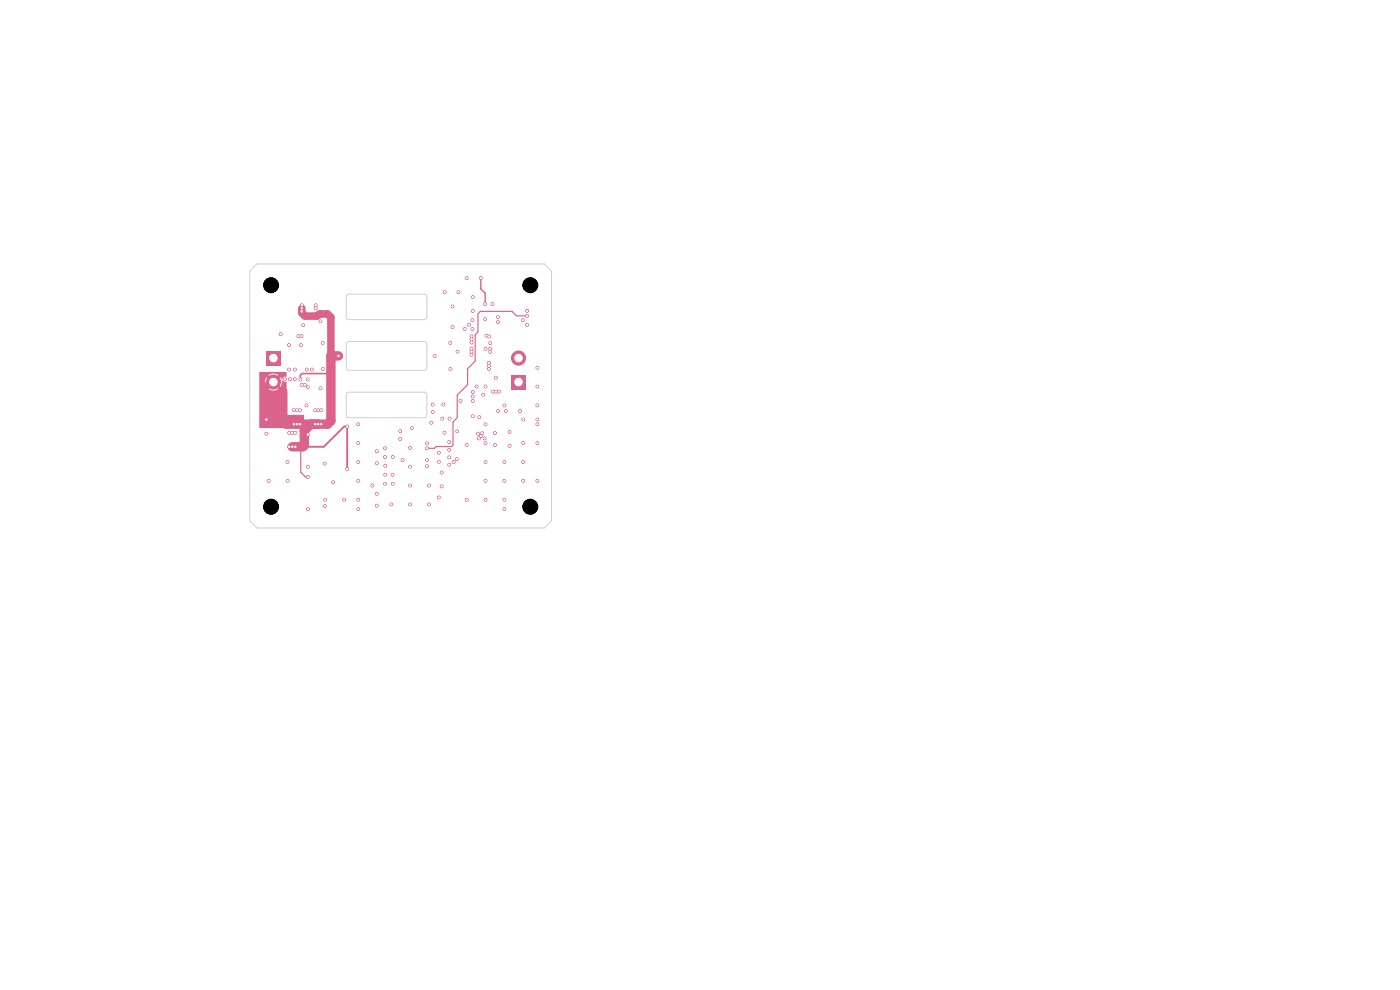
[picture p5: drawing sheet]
<svg xmlns="http://www.w3.org/2000/svg" width="297mm" height="210mm" viewBox="0 0 297 210" stroke-linecap="round" stroke-linejoin="round" font-family="sans-serif">
<path d="M56.5 74.5h3v3h-3z" fill="#db628b"/>
<g fill="#db628b" stroke="#db628b" stroke-width=".21">
<circle cx="58" cy="81" r="1.5"/>
<circle cx="95.5" cy="78.3" r=".3"/>
<circle cx="95.5" cy="72.7" r=".3"/>
<circle cx="68.5" cy="72.7" r=".3"/>
<circle cx="71.8" cy="75.5" r=".3"/>
<circle cx="68.5" cy="78.3" r=".3"/>
<circle cx="92.2" cy="75.5" r=".3"/>
</g>
<path d="M108.5 79.5h3v3h-3z" fill="#db628b"/>
<g fill="#db628b" stroke="#db628b" stroke-width=".21">
<circle cx="110" cy="76" r="1.5"/>
<circle cx="110.9" cy="67.9" r=".3"/>
<circle cx="87" cy="103" r=".3"/>
<circle cx="111.8" cy="68.9" r=".3"/>
<circle cx="87" cy="107" r=".3"/>
<circle cx="81.7" cy="98.8" r=".3"/>
<circle cx="81.7" cy="100.7" r=".3"/>
<circle cx="83" cy="107" r=".3"/>
<circle cx="93.1" cy="98" r=".3"/>
<circle cx="111.8" cy="66" r=".3"/>
<circle cx="100.2" cy="69.8" r=".3"/>
<circle cx="87.4" cy="90.8" r=".3"/>
<circle cx="102" cy="59" r=".3"/>
<circle cx="102.5" cy="83.7" r=".3"/>
<circle cx="94.3" cy="91.8" r=".3"/>
<circle cx="84.9" cy="91.5" r=".3"/>
<circle cx="80" cy="98.3" r=".3"/>
<circle cx="90.6" cy="97.6" r=".3"/>
<circle cx="94" cy="85.8" r=".3"/>
<circle cx="105.7" cy="67.3" r=".3"/>
<circle cx="79" cy="103" r=".3"/>
<circle cx="81.7" cy="95.1" r=".3"/>
<circle cx="102.9" cy="64.5" r=".3"/>
<circle cx="90.6" cy="94" r=".3"/>
<circle cx="91" cy="107" r=".3"/>
<circle cx="81.7" cy="97" r=".3"/>
<circle cx="102.9" cy="67.7" r=".3"/>
<circle cx="80" cy="107.3" r=".3"/>
<circle cx="91" cy="103" r=".3"/>
<circle cx="99.5" cy="68.9" r=".3"/>
<circle cx="100.3" cy="84.1" r=".3"/>
<circle cx="87" cy="95" r=".3"/>
<circle cx="96.2" cy="98" r=".3"/>
<circle cx="87" cy="99" r=".3"/>
<circle cx="81.7" cy="102.6" r=".3"/>
<circle cx="80" cy="95.7" r=".3"/>
<circle cx="68" cy="82.4" r=".3"/>
<circle cx="62.6" cy="78.4" r=".3"/>
<circle cx="83.3" cy="100.7" r=".3"/>
<circle cx="80" cy="104.7" r=".3"/>
<circle cx="61.3" cy="94.8" r=".3"/>
<circle cx="63" cy="90" r=".3"/>
<circle cx="65.3" cy="92.2" r=".3"/>
<circle cx="62.3" cy="90" r=".3"/>
<circle cx="64" cy="65.4" r=".3"/>
<circle cx="63.6" cy="90" r=".3"/>
<circle cx="65.3" cy="101.2" r=".3"/>
<circle cx="73.7" cy="99.5" r=".3"/>
<circle cx="64" cy="64.7" r=".3"/>
<circle cx="62.6" cy="94.8" r=".3"/>
<circle cx="56.5" cy="89" r=".3"/>
<circle cx="73.7" cy="90.5" r=".3"/>
<circle cx="66.9" cy="90" r=".3"/>
<circle cx="63.7" cy="80.5" r=".3"/>
<circle cx="67.5" cy="90" r=".3"/>
<circle cx="68.1" cy="90" r=".3"/>
<circle cx="64" cy="66" r=".3"/>
<circle cx="62" cy="94.8" r=".3"/>
<circle cx="67" cy="65.4" r=".3"/>
<circle cx="63.3" cy="71.3" r=".3"/>
<circle cx="65" cy="86" r=".3"/>
<circle cx="68.9" cy="107.4" r=".3"/>
<circle cx="65.3" cy="99" r=".3"/>
<circle cx="66.2" cy="78.4" r=".3"/>
<circle cx="63.6" cy="87" r=".3"/>
<circle cx="76" cy="106" r=".3"/>
<circle cx="64" cy="71.3" r=".3"/>
<circle cx="59.6" cy="70.9" r=".3"/>
<circle cx="60.4" cy="80.4" r=".3"/>
<circle cx="76" cy="94" r=".3"/>
<circle cx="68.9" cy="98.4" r=".3"/>
<circle cx="64" cy="81.7" r=".3"/>
<circle cx="65.3" cy="108" r=".3"/>
<circle cx="76" cy="108" r=".3"/>
<circle cx="76" cy="98" r=".3"/>
<circle cx="70.7" cy="102.3" r=".3"/>
<circle cx="67" cy="64.7" r=".3"/>
<circle cx="62.6" cy="91.8" r=".3"/>
<circle cx="73" cy="106" r=".3"/>
<circle cx="63" cy="87" r=".3"/>
<circle cx="61" cy="98" r=".3"/>
<circle cx="76" cy="90" r=".3"/>
<circle cx="69" cy="106" r=".3"/>
<circle cx="63.8" cy="73.2" r=".3"/>
<circle cx="65.3" cy="82.1" r=".3"/>
<circle cx="57" cy="102" r=".3"/>
<circle cx="61.3" cy="91.8" r=".3"/>
<circle cx="65.3" cy="80.5" r=".3"/>
<circle cx="66.9" cy="87" r=".3"/>
<circle cx="61.3" cy="78.4" r=".3"/>
<circle cx="61" cy="102" r=".3"/>
<circle cx="68.1" cy="87" r=".3"/>
<circle cx="76" cy="102" r=".3"/>
<circle cx="62" cy="91.8" r=".3"/>
<circle cx="56.5" cy="92" r=".3"/>
<circle cx="62.6" cy="80.4" r=".3"/>
<circle cx="62.3" cy="87" r=".3"/>
<circle cx="64.6" cy="81.7" r=".3"/>
<circle cx="67.5" cy="87" r=".3"/>
<circle cx="94.4" cy="62" r=".3"/>
<circle cx="96" cy="69.4" r=".3"/>
<circle cx="108.1" cy="91.6" r=".3"/>
<circle cx="105.2" cy="80.1" r=".3"/>
<circle cx="105.7" cy="87.2" r=".3"/>
<circle cx="100.3" cy="66" r=".3"/>
<circle cx="111" cy="89" r=".3"/>
<circle cx="105.2" cy="83.1" r=".3"/>
<circle cx="102" cy="92.5" r=".3"/>
<circle cx="93.7" cy="100.2" r=".3"/>
<circle cx="107" cy="98" r=".3"/>
<circle cx="107" cy="106" r=".3"/>
<circle cx="100" cy="72" r=".3"/>
<circle cx="103.7" cy="77.6" r=".3"/>
<circle cx="103" cy="98" r=".3"/>
<circle cx="93.1" cy="105.5" r=".3"/>
<circle cx="103.7" cy="78.3" r=".3"/>
<circle cx="100.3" cy="63" r=".3"/>
<circle cx="100" cy="75.3" r=".3"/>
<circle cx="102.8" cy="93" r=".3"/>
<circle cx="100" cy="72.7" r=".3"/>
<circle cx="100" cy="74" r=".3"/>
<circle cx="95.3" cy="95.4" r=".3"/>
<circle cx="114" cy="94" r=".3"/>
<circle cx="104" cy="74" r=".3"/>
<circle cx="101.4" cy="92" r=".3"/>
<circle cx="111" cy="94" r=".3"/>
<circle cx="103.7" cy="77" r=".3"/>
<circle cx="103.2" cy="71.2" r=".3"/>
<circle cx="102.3" cy="91.9" r=".3"/>
<circle cx="96" cy="65" r=".3"/>
<circle cx="105.8" cy="83.1" r=".3"/>
<circle cx="104" cy="72.8" r=".3"/>
<circle cx="114" cy="102" r=".3"/>
<circle cx="108.1" cy="94.6" r=".3"/>
<circle cx="103" cy="74" r=".3"/>
<circle cx="99" cy="106" r=".3"/>
<circle cx="107" cy="86" r=".3"/>
<circle cx="105" cy="94.4" r=".3"/>
<circle cx="114" cy="86" r=".3"/>
<circle cx="103.8" cy="71.4" r=".3"/>
<circle cx="101.7" cy="88.5" r=".3"/>
<circle cx="100" cy="71.4" r=".3"/>
<circle cx="107" cy="108" r=".3"/>
<circle cx="103" cy="94" r=".3"/>
<circle cx="111" cy="102" r=".3"/>
<circle cx="103" cy="90" r=".3"/>
<circle cx="114" cy="82" r=".3"/>
<circle cx="104.5" cy="83.1" r=".3"/>
<circle cx="103" cy="82" r=".3"/>
<circle cx="100" cy="74.6" r=".3"/>
<circle cx="111" cy="98" r=".3"/>
<circle cx="114" cy="78" r=".3"/>
<circle cx="104" cy="74.7" r=".3"/>
<circle cx="114" cy="90" r=".3"/>
<circle cx="103" cy="102" r=".3"/>
<circle cx="114" cy="89" r=".3"/>
<circle cx="110.3" cy="87.2" r=".3"/>
<circle cx="103" cy="106" r=".3"/>
<circle cx="107" cy="102" r=".3"/>
<circle cx="101.6" cy="93" r=".3"/>
<circle cx="84.9" cy="93.1" r=".3"/>
<circle cx="85.4" cy="97.6" r=".3"/>
<circle cx="91.8" cy="87.4" r=".3"/>
<circle cx="97.1" cy="74.6" r=".3"/>
<circle cx="64.3" cy="69" r=".3"/>
<circle cx="98.6" cy="69.8" r=".3"/>
<circle cx="105.7" cy="68.3" r=".3"/>
<circle cx="95.4" cy="88.8" r=".3"/>
<circle cx="95.3" cy="98.6" r=".3"/>
<circle cx="100.3" cy="83.1" r=".3"/>
<circle cx="93.8" cy="88.8" r=".3"/>
<circle cx="93.1" cy="96.1" r=".3"/>
<circle cx="93.7" cy="103.2" r=".3"/>
<circle cx="100.3" cy="85.1" r=".3"/>
<circle cx="97.3" cy="62" r=".3"/>
<circle cx="101.1" cy="82" r=".3"/>
<circle cx="97.7" cy="85.1" r=".3"/>
<circle cx="104.5" cy="64.5" r=".3"/>
<circle cx="99" cy="59" r=".3"/>
<circle cx="100.3" cy="88.3" r=".3"/>
<circle cx="99" cy="94.4" r=".3"/>
<circle cx="91.5" cy="89.7" r=".3"/>
<circle cx="91.8" cy="85.8" r=".3"/>
<circle cx="83.3" cy="97" r=".3"/>
<circle cx="83.3" cy="102.6" r=".3"/>
<circle cx="95.3" cy="97" r=".3"/>
<circle cx="95.3" cy="93.8" r=".3"/>
<circle cx="107.3" cy="87.2" r=".3"/>
<circle cx="105" cy="91.9" r=".3"/>
<circle cx="68" cy="68.2" r=".3"/>
<circle cx="61.3" cy="73.2" r=".3"/>
<circle cx="61.5" cy="80.4" r=".3"/>
<circle cx="65.1" cy="78.4" r=".3"/>
<circle cx="111.8" cy="67" r=".3"/>
<circle cx="90.6" cy="95.1" r=".3"/>
<circle cx="96.9" cy="97.4" r=".3"/>
<circle cx="100.2" cy="67.9" r=".3"/>
<circle cx="90.6" cy="98.9" r=".3"/>
<circle cx="97" cy="91.5" r=".3"/>
</g>
<path d="M102 59v2.3l.9 .9v2.3" fill="none" stroke="#db628b" stroke-width=".3"/>
<path d="M64 65.4v1l.7 .7h2.6l.4-.5h1.8l.7 .7v8.2" fill="none" stroke="#db628b" stroke-width="1.6"/>
<path d="M70.2 75.5v3.4l-.4 .4h-5.7l-.4 .3v.9" fill="none" stroke="#db628b" stroke-width=".35"/>
<path d="M71.8 75.5h-1.6v13.8l-.7 .7h-8.8l-.7-.7v-6.3M65.9 90l-1.3 1.4v3.1l-.4 .3h-2.2" fill="none" stroke="#db628b" stroke-width="2"/>
<path d="M111.8 67h-2.2l-1-.9h-6.7l-.5 .5v3.8l-.6 .6v5.6l-1.6 1.6v3.4l-2.2 2.2v4.8l-.9 .9v4.9l-.3 .3h-3.3l-.3 .4h-1.6M62 94.8h1.8M65.3 92.2h-.5l-1 1v7l1 1h.5" fill="none" stroke="#db628b" stroke-width=".25"/>
<path d="M62 94.8h6.7l4.3-4.3h.6v9" fill="none" stroke="#db628b" stroke-width=".4"/>
<path d="M57.1 81l-.6 .6v7.4" fill="none" stroke="#db628b" stroke-width="1"/>
<path d="M55 78.9h5.7l.1 .9a.99 .99 0 0 0-1 .7l-.3-.5-.8 .7-.4-.4 .7-.8a1.8 1.8 0 0 0-2 .1l.7 .7-.4 .4-.8-.7a1.79 1.79 0 0 0 0 2.1l.8-.7 .4 .4-.7 .7a1.79 1.79 0 0 0 2 0l-.7-.7 .4-.4 .8 .7 .3-.7v-.7l.4 .3h.6v7h3.7l-.1 2.8h-9.4z" fill="#db628b"/>
<path d="M54.5 56h61l1.5 1.5v53l-1.5 1.5h-61l-1.5-1.5v-53zM73.6 62.5l.4-.1h16.2l.3 .5v4.5l-.4 .4h-16.3l-.4-.5v-4.4zM73.6 72.6l.4-.2 16.2 .1 .3 .4v5.3l-.4 .4-16.3-.1-.4-.4v-5.1zM73.6 83.3l.4-.1h16.2l.3 .5v4.5l-.4 .4h-16.3l-.4-.5v-4.4z" fill="none" stroke="#d0d2cd" stroke-width=".21"/>
<g fill="#fff" stroke="#fff" stroke-width=".21">
<circle cx="110.9" cy="67.9" r=".15"/>
<circle cx="87" cy="103" r=".15"/>
<circle cx="111.8" cy="68.9" r=".15"/>
<circle cx="87" cy="107" r=".15"/>
<circle cx="81.7" cy="98.8" r=".15"/>
<circle cx="81.7" cy="100.7" r=".15"/>
<circle cx="83" cy="107" r=".15"/>
<circle cx="93.1" cy="97.9" r=".15"/>
<circle cx="111.8" cy="65.9" r=".15"/>
<circle cx="100.2" cy="69.8" r=".15"/>
<circle cx="87.3" cy="90.9" r=".15"/>
<circle cx="102" cy="59" r=".15"/>
<circle cx="102.5" cy="83.7" r=".15"/>
<circle cx="94.3" cy="91.8" r=".15"/>
<circle cx="84.9" cy="91.5" r=".15"/>
<circle cx="79.9" cy="98.3" r=".15"/>
<circle cx="90.6" cy="97.6" r=".15"/>
<circle cx="94" cy="85.8" r=".15"/>
<circle cx="105.6" cy="67.3" r=".15"/>
<circle cx="79" cy="103" r=".15"/>
<circle cx="81.7" cy="95.1" r=".15"/>
<circle cx="102.9" cy="64.5" r=".15"/>
<circle cx="90.6" cy="94" r=".15"/>
<circle cx="91" cy="107" r=".15"/>
<circle cx="81.7" cy="96.9" r=".15"/>
<circle cx="102.9" cy="67.7" r=".15"/>
<circle cx="79.9" cy="107.3" r=".15"/>
<circle cx="91" cy="103" r=".15"/>
<circle cx="99.5" cy="68.9" r=".15"/>
<circle cx="100.3" cy="84.1" r=".15"/>
<circle cx="87" cy="95" r=".15"/>
<circle cx="96.2" cy="98" r=".15"/>
<circle cx="87" cy="99" r=".15"/>
<circle cx="81.7" cy="102.6" r=".15"/>
<circle cx="79.9" cy="95.7" r=".15"/>
<circle cx="68" cy="82.4" r=".15"/>
<circle cx="62.6" cy="78.4" r=".15"/>
<circle cx="83.3" cy="100.7" r=".15"/>
<circle cx="79.9" cy="104.7" r=".15"/>
<circle cx="61.4" cy="94.8" r=".15"/>
<circle cx="63" cy="90" r=".15"/>
<circle cx="65.3" cy="92.2" r=".15"/>
<circle cx="62.3" cy="90" r=".15"/>
<circle cx="64" cy="65.4" r=".15"/>
<circle cx="63.6" cy="90" r=".15"/>
<circle cx="65.3" cy="101.2" r=".15"/>
<circle cx="73.6" cy="99.5" r=".15"/>
<circle cx="64" cy="64.8" r=".15"/>
<circle cx="62.6" cy="94.8" r=".15"/>
<circle cx="56.5" cy="89" r=".15"/>
<circle cx="73.6" cy="90.5" r=".15"/>
<circle cx="66.8" cy="90" r=".15"/>
<circle cx="63.7" cy="80.5" r=".15"/>
<circle cx="67.5" cy="90" r=".15"/>
<circle cx="68.2" cy="90" r=".15"/>
<circle cx="64" cy="66.1" r=".15"/>
<circle cx="62" cy="94.8" r=".15"/>
<circle cx="67" cy="65.4" r=".15"/>
<circle cx="63.3" cy="71.3" r=".15"/>
<circle cx="65" cy="86" r=".15"/>
<circle cx="68.9" cy="107.4" r=".15"/>
<circle cx="65.3" cy="99" r=".15"/>
<circle cx="66.2" cy="78.4" r=".15"/>
<circle cx="63.6" cy="87" r=".15"/>
<circle cx="76" cy="106" r=".15"/>
<circle cx="64" cy="71.3" r=".15"/>
<circle cx="59.5" cy="70.9" r=".15"/>
<circle cx="60.5" cy="80.5" r=".15"/>
<circle cx="76" cy="94" r=".15"/>
<circle cx="68.9" cy="98.4" r=".15"/>
<circle cx="64" cy="81.6" r=".15"/>
<circle cx="65.3" cy="108" r=".15"/>
<circle cx="76" cy="108" r=".15"/>
<circle cx="76" cy="98" r=".15"/>
<circle cx="70.7" cy="102.3" r=".15"/>
<circle cx="67" cy="64.8" r=".15"/>
<circle cx="62.6" cy="91.8" r=".15"/>
<circle cx="73" cy="106" r=".15"/>
<circle cx="63" cy="87" r=".15"/>
<circle cx="61" cy="98" r=".15"/>
<circle cx="76" cy="90" r=".15"/>
<circle cx="69" cy="106" r=".15"/>
<circle cx="63.8" cy="73.2" r=".15"/>
<circle cx="65.3" cy="82.1" r=".15"/>
<circle cx="57" cy="102" r=".15"/>
<circle cx="61.4" cy="91.8" r=".15"/>
<circle cx="65.3" cy="80.5" r=".15"/>
<circle cx="66.8" cy="87" r=".15"/>
<circle cx="61.3" cy="78.4" r=".15"/>
<circle cx="61" cy="102" r=".15"/>
<circle cx="68.2" cy="87" r=".15"/>
<circle cx="76" cy="102" r=".15"/>
<circle cx="62" cy="91.8" r=".15"/>
<circle cx="56.5" cy="92" r=".15"/>
<circle cx="62.5" cy="80.5" r=".15"/>
<circle cx="62.3" cy="87" r=".15"/>
<circle cx="64.6" cy="81.6" r=".15"/>
<circle cx="67.5" cy="87" r=".15"/>
<circle cx="94.3" cy="62" r=".15"/>
<circle cx="96" cy="69.4" r=".15"/>
<circle cx="108.1" cy="91.6" r=".15"/>
<circle cx="105.2" cy="80.1" r=".15"/>
<circle cx="105.7" cy="87.2" r=".15"/>
<circle cx="100.3" cy="66" r=".15"/>
<circle cx="111" cy="89" r=".15"/>
<circle cx="105.2" cy="83.1" r=".15"/>
<circle cx="102" cy="92.5" r=".15"/>
<circle cx="93.7" cy="100.2" r=".15"/>
<circle cx="107" cy="98" r=".15"/>
<circle cx="107" cy="106" r=".15"/>
<circle cx="100" cy="72" r=".15"/>
<circle cx="103.7" cy="77.6" r=".15"/>
<circle cx="103" cy="98" r=".15"/>
<circle cx="93.1" cy="105.5" r=".15"/>
<circle cx="103.7" cy="78.2" r=".15"/>
<circle cx="100.3" cy="63" r=".15"/>
<circle cx="100" cy="75.2" r=".15"/>
<circle cx="102.8" cy="93" r=".15"/>
<circle cx="100" cy="72.6" r=".15"/>
<circle cx="100" cy="73.9" r=".15"/>
<circle cx="95.3" cy="95.4" r=".15"/>
<circle cx="114" cy="94" r=".15"/>
<circle cx="104" cy="74" r=".15"/>
<circle cx="101.4" cy="92" r=".15"/>
<circle cx="111" cy="94" r=".15"/>
<circle cx="103.7" cy="76.9" r=".15"/>
<circle cx="103.2" cy="71.2" r=".15"/>
<circle cx="102.3" cy="91.9" r=".15"/>
<circle cx="96" cy="65" r=".15"/>
<circle cx="105.9" cy="83.1" r=".15"/>
<circle cx="104" cy="72.8" r=".15"/>
<circle cx="114" cy="102" r=".15"/>
<circle cx="108.1" cy="94.6" r=".15"/>
<circle cx="103" cy="74" r=".15"/>
<circle cx="99" cy="106" r=".15"/>
<circle cx="107" cy="86" r=".15"/>
<circle cx="105" cy="94.4" r=".15"/>
<circle cx="114" cy="86" r=".15"/>
<circle cx="103.8" cy="71.4" r=".15"/>
<circle cx="101.7" cy="88.5" r=".15"/>
<circle cx="100" cy="71.3" r=".15"/>
<circle cx="107" cy="108" r=".15"/>
<circle cx="103" cy="94" r=".15"/>
<circle cx="111" cy="102" r=".15"/>
<circle cx="103" cy="90" r=".15"/>
<circle cx="114" cy="82" r=".15"/>
<circle cx="104.6" cy="83.1" r=".15"/>
<circle cx="103" cy="82" r=".15"/>
<circle cx="100" cy="74.6" r=".15"/>
<circle cx="111" cy="98" r=".15"/>
<circle cx="114" cy="78" r=".15"/>
<circle cx="104" cy="74.6" r=".15"/>
<circle cx="114" cy="90" r=".15"/>
<circle cx="103" cy="102" r=".15"/>
<circle cx="114" cy="89" r=".15"/>
<circle cx="110.3" cy="87.2" r=".15"/>
<circle cx="103" cy="106" r=".15"/>
<circle cx="107" cy="102" r=".15"/>
<circle cx="101.6" cy="93" r=".15"/>
<circle cx="84.9" cy="93.1" r=".15"/>
<circle cx="85.4" cy="97.6" r=".15"/>
<circle cx="91.8" cy="87.4" r=".15"/>
<circle cx="97.1" cy="74.6" r=".15"/>
<circle cx="64.3" cy="69" r=".15"/>
<circle cx="98.6" cy="69.8" r=".15"/>
<circle cx="105.6" cy="68.3" r=".15"/>
<circle cx="95.4" cy="88.8" r=".15"/>
<circle cx="95.3" cy="98.6" r=".15"/>
<circle cx="100.3" cy="83.2" r=".15"/>
<circle cx="93.8" cy="88.8" r=".15"/>
<circle cx="93.1" cy="96" r=".15"/>
<circle cx="93.7" cy="103.2" r=".15"/>
<circle cx="100.3" cy="85.1" r=".15"/>
<circle cx="97.2" cy="62" r=".15"/>
<circle cx="101.1" cy="82" r=".15"/>
<circle cx="97.7" cy="85.1" r=".15"/>
<circle cx="104.5" cy="64.5" r=".15"/>
<circle cx="99" cy="59" r=".15"/>
<circle cx="100.3" cy="88.3" r=".15"/>
<circle cx="99" cy="94.4" r=".15"/>
<circle cx="91.5" cy="89.7" r=".15"/>
<circle cx="91.8" cy="85.8" r=".15"/>
<circle cx="83.3" cy="96.9" r=".15"/>
<circle cx="83.3" cy="102.6" r=".15"/>
<circle cx="95.3" cy="97" r=".15"/>
<circle cx="95.3" cy="93.8" r=".15"/>
<circle cx="107.3" cy="87.2" r=".15"/>
<circle cx="105" cy="91.9" r=".15"/>
<circle cx="68" cy="68.2" r=".15"/>
<circle cx="61.3" cy="73.2" r=".15"/>
<circle cx="61.5" cy="80.5" r=".15"/>
<circle cx="65.1" cy="78.4" r=".15"/>
<circle cx="111.8" cy="67" r=".15"/>
<circle cx="90.6" cy="95.1" r=".15"/>
<circle cx="96.9" cy="97.4" r=".15"/>
<circle cx="100.2" cy="67.9" r=".15"/>
<circle cx="90.6" cy="98.9" r=".15"/>
<circle cx="97" cy="91.5" r=".15"/>
<circle cx="58" cy="76" r=".8"/>
<circle cx="58" cy="81" r=".8"/>
<circle cx="95.5" cy="78.3" r=".15"/>
<circle cx="95.5" cy="72.7" r=".15"/>
<circle cx="68.5" cy="72.7" r=".15"/>
<circle cx="71.8" cy="75.5" r=".15"/>
<circle cx="68.5" cy="78.3" r=".15"/>
<circle cx="92.2" cy="75.5" r=".15"/>
<circle cx="110" cy="81" r=".8"/>
<circle cx="110" cy="76" r=".8"/>
</g>
<g fill="#000" stroke="#000" stroke-width=".21">
<circle cx="57.5" cy="60.5" r="1.6"/>
<circle cx="112.5" cy="60.5" r="1.6"/>
<circle cx="57.5" cy="107.5" r="1.6"/>
<circle cx="112.5" cy="107.5" r="1.6"/>
</g>
</svg>
